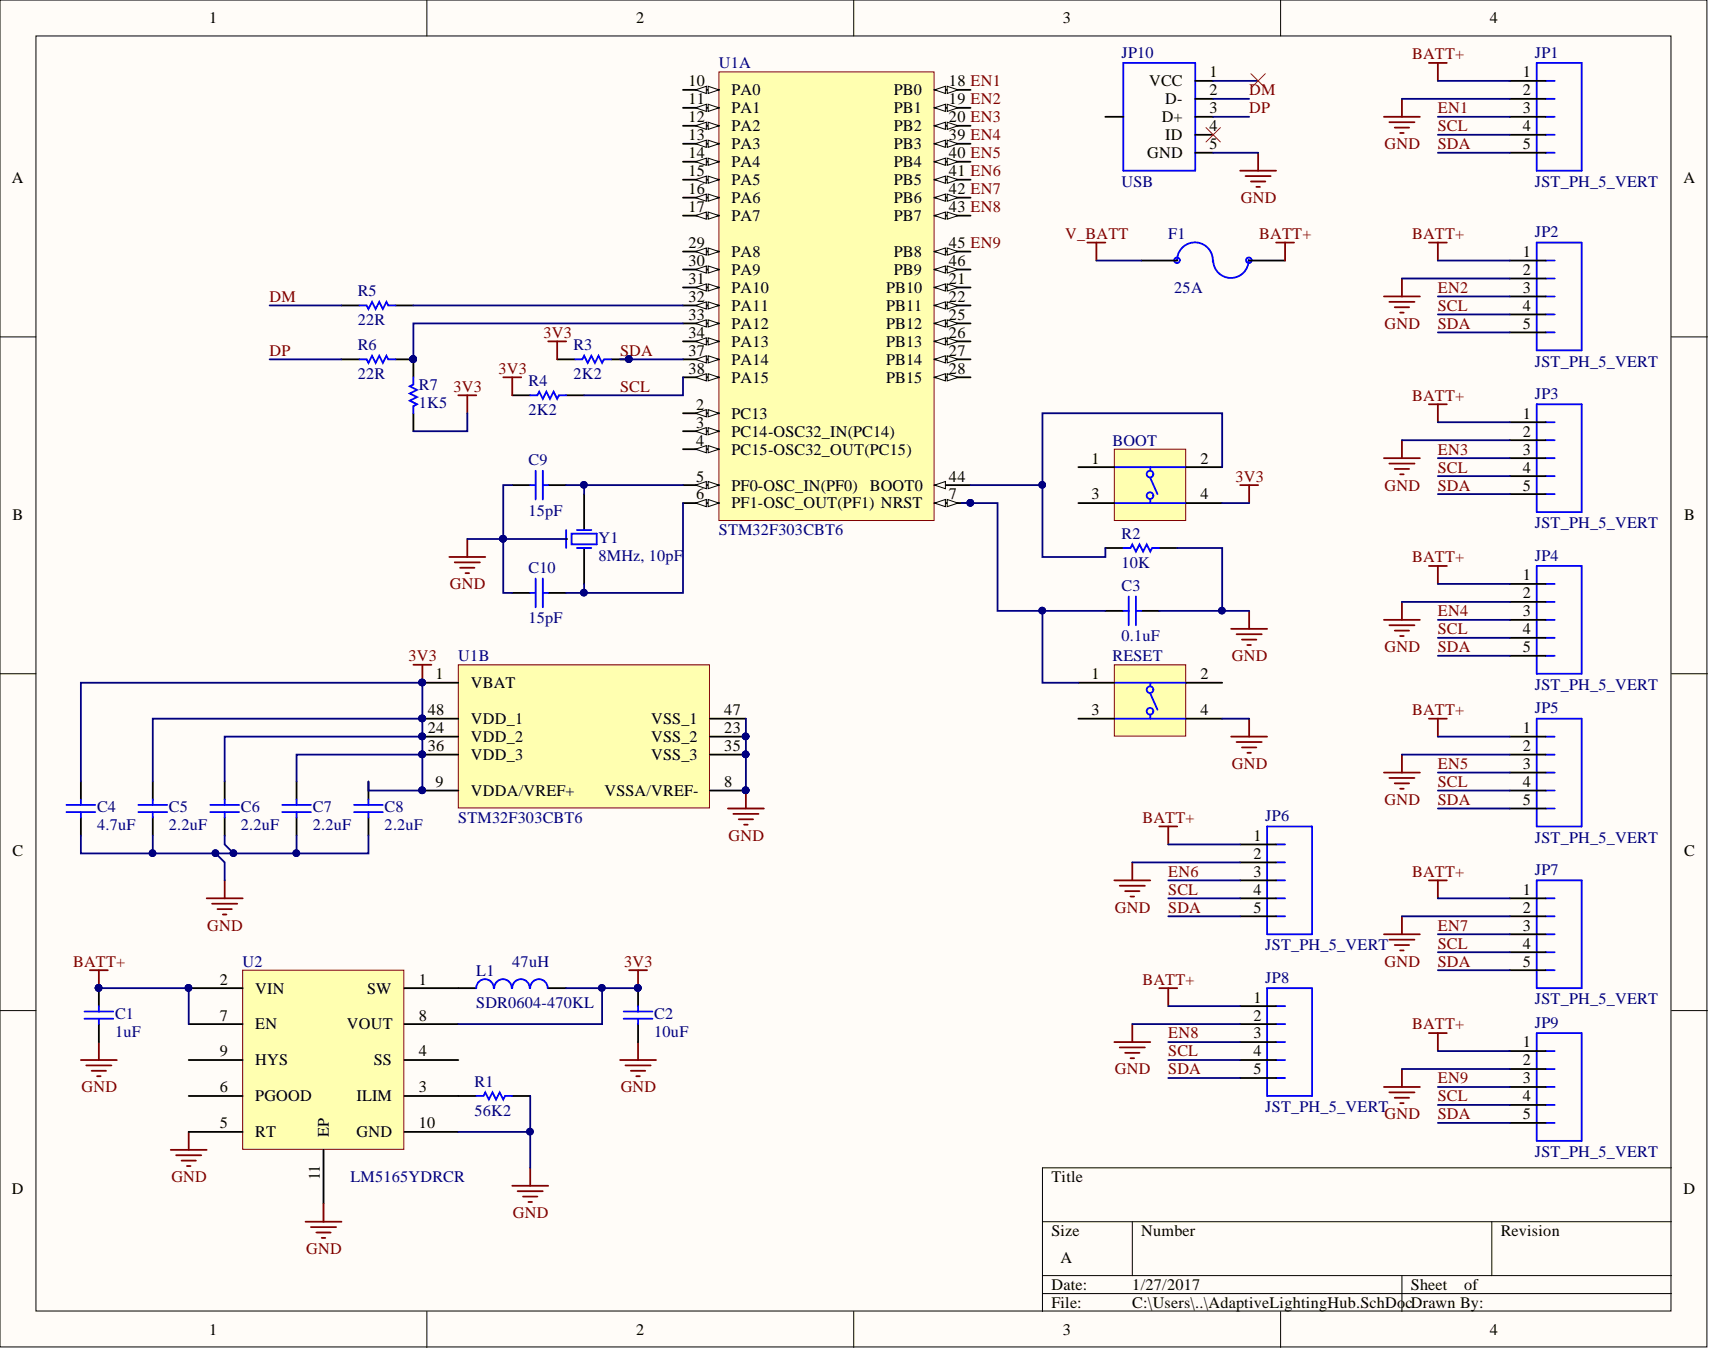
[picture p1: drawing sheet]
<svg xmlns="http://www.w3.org/2000/svg" width="241mm" height="190mm" viewBox="0 0 241 190" stroke-linecap="round" stroke-linejoin="round" font-family="sans-serif">
<defs><g id="words">
<g font-size="2.3">
<text x="29.5" y="3.3">1</text>
<text x="89.8" y="3.3">2</text>
<text x="150" y="3.3">3</text>
<text x="210.3" y="3.3">4</text>
<text x="170.7" y="10.9">1</text>
<text x="214.9" y="10.9">1</text>
<text x="97.1" y="12.2">10</text>
<text x="97.1" y="14.7">11</text>
<text x="97.1" y="17.2">12</text>
<text x="103.2" y="13.4">PA0</text>
<text x="103.2" y="16">PA1</text>
<text x="126.1" y="13.4">PB0</text>
<text x="126.1" y="16">PB1</text>
<text x="133.9" y="12.2">18 EN1</text>
<text x="133.9" y="14.7">19 EN2</text>
<text x="133.9" y="17.2">20 EN3</text>
<text x="162.1" y="12.2">VCC</text>
<text x="163.9" y="17.2">D+</text>
<text x="164.4" y="14.7">D-</text>
<text x="170.7" y="13.4">2</text>
<text x="170.7" y="16">3</text>
<text x="214.9" y="13.4">2</text>
<text x="214.9" y="16">3</text>
<text x="97.1" y="19.8">13</text>
<text x="97.1" y="22.3">14</text>
<text x="103.2" y="18.5">PA2</text>
<text x="103.2" y="21">PA3</text>
<text x="103.2" y="23.6">PA4</text>
<text x="126.1" y="18.5">PB2</text>
<text x="126.1" y="21">PB3</text>
<text x="126.1" y="23.6">PB4</text>
<text x="133.9" y="19.8">39 EN4</text>
<text x="133.9" y="22.3">40 EN5</text>
<text x="161.9" y="22.3">GND</text>
<text x="164.4" y="19.8">ID</text>
<text x="170.7" y="18.5">4</text>
<text x="170.7" y="21">5</text>
<text x="214.9" y="18.5">4</text>
<text x="214.9" y="21">5</text>
<text x="1.7" y="25.8">A</text>
<text x="97.1" y="24.8">15</text>
<text x="97.1" y="27.4">16</text>
<text x="97.1" y="29.9">17</text>
<text x="103.2" y="26.1">PA5</text>
<text x="103.2" y="28.7">PA6</text>
<text x="126.1" y="26.1">PB5</text>
<text x="126.1" y="28.7">PB6</text>
<text x="133.9" y="24.8">41 EN6</text>
<text x="133.9" y="27.4">42 EN7</text>
<text x="133.9" y="29.9">43 EN8</text>
<text x="237.6" y="25.8">A</text>
<text x="97.1" y="35">29</text>
<text x="103.2" y="31.2">PA7</text>
<text x="126.1" y="31.2">PB7</text>
<text x="133.9" y="35">45 EN9</text>
<text x="97.1" y="37.5">30</text>
<text x="97.1" y="40.1">31</text>
<text x="103.2" y="36.3">PA8</text>
<text x="103.2" y="38.8">PA9</text>
<text x="103.2" y="41.3">PA10</text>
<text x="125" y="41.3">PB10</text>
<text x="126.1" y="36.3">PB8</text>
<text x="126.1" y="38.8">PB9</text>
<text x="133.9" y="40.1">21</text>
<text x="133.9" y="37.5">46</text>
<text x="214.9" y="36.3">1</text>
<text x="214.9" y="38.8">2</text>
<text x="214.9" y="41.3">3</text>
<text x="97.1" y="42.6">32</text>
<text x="97.1" y="45.1">33</text>
<text x="97.1" y="47.7">34</text>
<text x="103.2" y="43.9">PA11</text>
<text x="103.2" y="46.4">PA12</text>
<text x="125" y="43.9">PB11</text>
<text x="125" y="46.4">PB12</text>
<text x="133.9" y="42.6">22</text>
<text x="133.9" y="45.1">25</text>
<text x="133.9" y="47.7">26</text>
<text x="214.9" y="43.9">4</text>
<text x="214.9" y="46.4">5</text>
<text x="97.1" y="50.2">37</text>
<text x="97.1" y="52.7">38</text>
<text x="103.2" y="48.9">PA13</text>
<text x="103.2" y="51.5">PA14</text>
<text x="125" y="48.9">PB13</text>
<text x="125" y="51.5">PB14</text>
<text x="133.9" y="50.2">27</text>
<text x="133.9" y="52.7">28</text>
<text x="98.2" y="57.8">2</text>
<text x="103.2" y="54">PA15</text>
<text x="103.2" y="59.1">PC13</text>
<text x="125" y="54">PB15</text>
<text x="214.9" y="59.1">1</text>
<text x="98.2" y="60.3">3</text>
<text x="98.2" y="62.9">4</text>
<text x="103.2" y="61.6">PC14-OSC32_IN(PC14)</text>
<text x="103.2" y="64.1">PC15-OSC32_OUT(PC15)</text>
<text x="154" y="65.4">1</text>
<text x="169.4" y="65.4">2</text>
<text x="214.9" y="61.6">2</text>
<text x="214.9" y="64.1">3</text>
<text x="98.2" y="67.9">5</text>
<text x="98.2" y="70.5">6</text>
<text x="103.2" y="69.2">PF0-OSC_IN(PF0)</text>
<text x="103.2" y="71.8">PF1-OSC_OUT(PF1) NRST</text>
<text x="122.8" y="69.2">BOOT0</text>
<text x="133.9" y="70.5">7</text>
<text x="133.9" y="67.9">44</text>
<text x="154" y="70.5">3</text>
<text x="169.4" y="70.5">4</text>
<text x="214.9" y="66.7">4</text>
<text x="214.9" y="69.2">5</text>
<text x="1.8" y="73.4">B</text>
<text x="237.6" y="73.4">B</text>
<text x="214.9" y="81.9">1</text>
<text x="214.9" y="84.4">2</text>
<text x="214.9" y="87">3</text>
<text x="214.9" y="89.5">4</text>
<text x="61.5" y="95.8">1</text>
<text x="154" y="95.8">1</text>
<text x="169.4" y="95.8">2</text>
<text x="214.9" y="92">5</text>
<text x="60.4" y="100.9">48</text>
<text x="66.4" y="97.1">VBAT</text>
<text x="102.2" y="100.9">47</text>
<text x="154" y="100.9">3</text>
<text x="169.4" y="100.9">4</text>
<text x="60.4" y="103.4">24</text>
<text x="60.4" y="106">36</text>
<text x="66.4" y="104.7">VDD_2</text>
<text x="66.4" y="107.2">VDD_3</text>
<text x="66.4" y="102.2">VDD_1</text>
<text x="91.9" y="104.7">VSS_2</text>
<text x="91.9" y="107.2">VSS_3</text>
<text x="91.9" y="102.2">VSS_1</text>
<text x="102.2" y="103.4">23</text>
<text x="102.2" y="106">35</text>
<text x="214.9" y="103.4">1</text>
<text x="214.9" y="106">2</text>
<text x="61.5" y="111">9</text>
<text x="66.4" y="112.3">VDDA/VREF+</text>
<text x="85.3" y="112.3">VSSA/VREF-</text>
<text x="102.2" y="111">8</text>
<text x="214.9" y="108.5">3</text>
<text x="214.9" y="111">4</text>
<text x="214.9" y="113.6">5</text>
<text x="176.9" y="118.7">1</text>
<text x="1.8" y="120.9">C</text>
<text x="176.9" y="121.2">2</text>
<text x="176.9" y="123.7">3</text>
<text x="237.6" y="120.9">C</text>
<text x="176.9" y="126.3">4</text>
<text x="176.9" y="128.8">5</text>
<text x="214.9" y="126.3">1</text>
<text x="214.9" y="128.8">2</text>
<text x="214.9" y="131.3">3</text>
<text x="214.9" y="133.9">4</text>
<text x="214.9" y="136.4">5</text>
<text x="31" y="138.9">2</text>
<text x="36" y="140.2">VIN</text>
<text x="51.8" y="140.2">SW</text>
<text x="59.1" y="138.9">1</text>
<text x="176.9" y="141.5">1</text>
<text x="31" y="144">7</text>
<text x="31" y="149.1">9</text>
<text x="36" y="145.3">EN</text>
<text x="48.9" y="145.3">VOUT</text>
<text x="59.1" y="149.1">4</text>
<text x="59.1" y="144">8</text>
<text x="176.9" y="144">2</text>
<text x="176.9" y="146.5">3</text>
<text x="176.9" y="149.1">4</text>
<text x="214.9" y="147.8">1</text>
<text x="31" y="154.1">6</text>
<text x="36" y="150.3">HYS</text>
<text x="36" y="155.4">PGOOD</text>
<text x="50.3" y="155.4">ILIM</text>
<text x="52.8" y="150.3">SS</text>
<text x="59.1" y="154.1">3</text>
<text x="176.9" y="151.6">5</text>
<text x="214.9" y="150.3">2</text>
<text x="214.9" y="152.9">3</text>
<text x="214.9" y="155.4">4</text>
<text x="31" y="159.2">5</text>
<text x="36" y="160.5">RT</text>
<text x="46.4" y="160.5" transform="rotate(-90 46.4 160.5)">EP</text>
<text x="50.3" y="160.5">GND</text>
<text x="59.1" y="159.2">10</text>
<text x="214.9" y="157.9">5</text>
<text x="45.1" y="166.6" transform="rotate(-90 45.1 166.6)">11</text>
<text x="148.4" y="166.8">Title</text>
<text x="1.7" y="168.4">D</text>
<text x="237.6" y="168.4">D</text>
<text x="148.4" y="174.4">Size</text>
<text x="149.6" y="178.2">A</text>
<text x="161.1" y="174.4">Number</text>
<text x="211.8" y="174.4">Revision</text>
<text x="148.4" y="182">Date:</text>
<text x="148.4" y="184.6">File:</text>
<text x="159.8" y="182">1/27/2017</text>
<text x="159.8" y="184.6">C:\Users\..\AdaptiveLightingHub.SchDo</text>
<text x="198.3" y="184.6">cDrawn By:</text>
<text x="199.1" y="182">Sheet</text>
<text x="206.6" y="182">of</text>
<text x="29.5" y="188.4">1</text>
<text x="89.8" y="188.4">2</text>
<text x="150" y="188.4">3</text>
<text x="210.3" y="188.4">4</text>
</g>
<g font-size="2.3" fill="#000080">
<text x="101.4" y="9.6">U1A</text>
<text x="158.3" y="8.1">JP10</text>
<text x="216.6" y="8.1">JP1</text>
<text x="158.3" y="26.4">USB</text>
<text x="216.6" y="26.4">JST_PH_5_VERT</text>
<text x="164.9" y="33.7">F1</text>
<text x="216.6" y="33.5">JP2</text>
<text x="50.5" y="41.8">R5</text>
<text x="165.7" y="41.3">25A</text>
<text x="50.5" y="45.9">22R</text>
<text x="50.5" y="53.5">22R</text>
<text x="50.5" y="49.4">R6</text>
<text x="80.9" y="53.5">2K2</text>
<text x="80.9" y="49.4">R3</text>
<text x="216.6" y="51.7">JST_PH_5_VERT</text>
<text x="59.1" y="57.6">1K5</text>
<text x="59.1" y="55">R7</text>
<text x="74.6" y="58.6">2K2</text>
<text x="74.6" y="54.5">R4</text>
<text x="216.6" y="56.3">JP3</text>
<text x="74.6" y="65.7">C9</text>
<text x="157" y="62.9">BOOT</text>
<text x="74.6" y="72.8">15pF</text>
<text x="84.5" y="76.6">Y1</text>
<text x="101.4" y="75.6">STM32F303CBT6</text>
<text x="158.3" y="76.1">R2</text>
<text x="216.6" y="74.5">JST_PH_5_VERT</text>
<text x="74.6" y="80.9">C10</text>
<text x="84.5" y="79.1">8MHz, 10pF</text>
<text x="158.3" y="83.4">C3</text>
<text x="158.3" y="80.1">10K</text>
<text x="216.6" y="79.1">JP4</text>
<text x="74.6" y="88">15pF</text>
<text x="64.7" y="93.3">U1B</text>
<text x="157" y="93.3">RESET</text>
<text x="158.3" y="90.5">0.1uF</text>
<text x="216.6" y="97.4">JST_PH_5_VERT</text>
<text x="216.6" y="100.7">JP5</text>
<text x="13.7" y="117.1">4.7uF</text>
<text x="13.7" y="114.6">C4</text>
<text x="23.8" y="117.1">2.2uF</text>
<text x="23.8" y="114.6">C5</text>
<text x="34" y="117.1">2.2uF</text>
<text x="34" y="114.6">C6</text>
<text x="44.1" y="117.1">2.2uF</text>
<text x="44.1" y="114.6">C7</text>
<text x="54.3" y="117.1">2.2uF</text>
<text x="54.3" y="114.6">C8</text>
<text x="64.7" y="116.1">STM32F303CBT6</text>
<text x="178.6" y="115.9">JP6</text>
<text x="216.6" y="118.9">JST_PH_5_VERT</text>
<text x="216.6" y="123.5">JP7</text>
<text x="34.2" y="136.4">U2</text>
<text x="67.2" y="137.7">L1</text>
<text x="72.3" y="136.4">47uH</text>
<text x="178.6" y="134.1">JST_PH_5_VERT</text>
<text x="16.2" y="143.8">C1</text>
<text x="67.2" y="142.2">SDR0604-470KL</text>
<text x="92.3" y="143.8">C2</text>
<text x="178.6" y="138.7">JP8</text>
<text x="216.6" y="141.7">JST_PH_5_VERT</text>
<text x="16.2" y="146.3">1uF</text>
<text x="92.3" y="146.3">10uF</text>
<text x="216.6" y="145">JP9</text>
<text x="67" y="153.4">R1</text>
<text x="67" y="157.4">56K2</text>
<text x="178.6" y="156.9">JST_PH_5_VERT</text>
<text x="49.5" y="166.8">LM5165YDRCR</text>
<text x="216.6" y="163.3">JST_PH_5_VERT</text>
</g>
<g font-size="2.3" fill="#800000">
<text x="199.3" y="8.4">BATT+</text>
<text x="176.3" y="13.4">DM</text>
<text x="176.3" y="16">DP</text>
<text x="202.9" y="16">EN1</text>
<text x="195.4" y="21">GND</text>
<text x="202.9" y="18.5">SCL</text>
<text x="202.9" y="21">SDA</text>
<text x="175.1" y="28.7">GND</text>
<text x="150.3" y="33.7">V_BATT</text>
<text x="177.7" y="33.7">BATT+</text>
<text x="199.3" y="33.7">BATT+</text>
<text x="202.9" y="41.3">EN2</text>
<text x="38" y="42.6">DM</text>
<text x="76.7" y="47.7">3V3</text>
<text x="195.4" y="46.4">GND</text>
<text x="202.9" y="43.9">SCL</text>
<text x="202.9" y="46.4">SDA</text>
<text x="38" y="50.2">DP</text>
<text x="70.3" y="52.7">3V3</text>
<text x="87.5" y="50.2">SDA</text>
<text x="64" y="55.3">3V3</text>
<text x="87.5" y="55.3">SCL</text>
<text x="199.3" y="56.5">BATT+</text>
<text x="202.9" y="64.1">EN3</text>
<text x="174.3" y="67.9">3V3</text>
<text x="195.4" y="69.2">GND</text>
<text x="202.9" y="66.7">SCL</text>
<text x="202.9" y="69.2">SDA</text>
<text x="63.5" y="83.2">GND</text>
<text x="199.3" y="79.4">BATT+</text>
<text x="202.9" y="89.5">SCL</text>
<text x="202.9" y="87">EN4</text>
<text x="57.7" y="93.3">3V3</text>
<text x="173.8" y="93.3">GND</text>
<text x="195.4" y="92">GND</text>
<text x="202.9" y="92">SDA</text>
<text x="199.3" y="100.9">BATT+</text>
<text x="173.8" y="108.5">GND</text>
<text x="195.4" y="113.6">GND</text>
<text x="202.9" y="111">SCL</text>
<text x="202.9" y="113.6">SDA</text>
<text x="202.9" y="108.5">EN5</text>
<text x="102.8" y="118.7">GND</text>
<text x="161.2" y="116.1">BATT+</text>
<text x="164.9" y="123.7">EN6</text>
<text x="199.3" y="123.7">BATT+</text>
<text x="29.3" y="131.3">GND</text>
<text x="157.3" y="128.8">GND</text>
<text x="164.9" y="126.3">SCL</text>
<text x="164.9" y="128.8">SDA</text>
<text x="202.9" y="131.3">EN7</text>
<text x="10.3" y="136.4">BATT+</text>
<text x="88.1" y="136.4">3V3</text>
<text x="195.4" y="136.4">GND</text>
<text x="202.9" y="133.9">SCL</text>
<text x="202.9" y="136.4">SDA</text>
<text x="161.2" y="138.9">BATT+</text>
<text x="164.9" y="149.1">SCL</text>
<text x="164.9" y="146.5">EN8</text>
<text x="199.3" y="145.3">BATT+</text>
<text x="11.5" y="154.1">GND</text>
<text x="87.6" y="154.1">GND</text>
<text x="157.3" y="151.6">GND</text>
<text x="164.9" y="151.6">SDA</text>
<text x="202.9" y="155.4">SCL</text>
<text x="202.9" y="152.9">EN9</text>
<text x="195.4" y="157.9">GND</text>
<text x="202.9" y="157.9">SDA</text>
<text x="24.2" y="166.8">GND</text>
<text x="72.4" y="171.9">GND</text>
<text x="43.2" y="177">GND</text>
</g>
</g></defs>
<g fill="#fffcf8" stroke="#000" stroke-width=".14">
<path d="M0 0h240.9v190.1h-240.9z"/>
<path d="M5.1 5.1h230.7v179.9h-230.7z"/>
</g>
<g fill="none" stroke="#000" stroke-width=".14">
<path d="M60.2 0v5.1M120.5 0v5.1M180.7 0v5.1M0 47.5h5.1M235.9 47.5h5M0 95.1h5.1M235.9 95.1h5M0 142.6h5.1M235.9 142.6h5M147.1 172.4h88.8M159.8 172.4v7.6M210.5 172.4v7.6"/>
<path d="M235.9 164.8h-88.8v20.3M60.2 185.1v5M120.5 185.1v5M147.1 180h88.8M147.1 182.5h88.8M180.7 185.1v5M197.8 180v5.1"/>
</g>
<path d="M101.4 10.1h30.4v63.3h-30.4z" fill="#ffffb0" stroke="#800000" stroke-width=".14"/>
<path d="M96.4 12.7h5" fill="none" stroke="#000" stroke-width=".25"/>
<path d="M99.9 12.2l1.5 .5-1.5 .5z" fill="#fffcf8"/>
<path d="M99.9 12.2l1.5 .5-1.5 .5z" fill="none" stroke="#000" stroke-width=".14"/>
<path d="M98.2 12.7l1.5-.5v1z" fill="#fffcf8"/>
<path d="M98.2 12.7l1.5-.5v1z" fill="none" stroke="#000" stroke-width=".14"/>
<path d="M96.4 15.2h5" fill="none" stroke="#000" stroke-width=".25"/>
<path d="M99.9 14.7l1.5 .5-1.5 .5z" fill="#fffcf8"/>
<path d="M99.9 14.7l1.5 .5-1.5 .5z" fill="none" stroke="#000" stroke-width=".14"/>
<path d="M98.2 15.2l1.5-.5v1z" fill="#fffcf8"/>
<path d="M98.2 15.2l1.5-.5v1z" fill="none" stroke="#000" stroke-width=".14"/>
<path d="M96.4 17.8h5" fill="none" stroke="#000" stroke-width=".25"/>
<path d="M99.9 17.2l1.5 .6-1.5 .5z" fill="#fffcf8"/>
<path d="M99.9 17.2l1.5 .6-1.5 .5z" fill="none" stroke="#000" stroke-width=".14"/>
<path d="M98.2 17.8l1.5-.6v1.1z" fill="#fffcf8"/>
<path d="M98.2 17.8l1.5-.6v1.1z" fill="none" stroke="#000" stroke-width=".14"/>
<path d="M96.4 20.3h5" fill="none" stroke="#000" stroke-width=".25"/>
<path d="M99.9 19.8l1.5 .5-1.5 .5z" fill="#fffcf8"/>
<path d="M99.9 19.8l1.5 .5-1.5 .5z" fill="none" stroke="#000" stroke-width=".14"/>
<path d="M98.2 20.3l1.5-.5v1z" fill="#fffcf8"/>
<path d="M98.2 20.3l1.5-.5v1z" fill="none" stroke="#000" stroke-width=".14"/>
<path d="M96.4 22.8h5" fill="none" stroke="#000" stroke-width=".25"/>
<path d="M99.9 22.3l1.5 .5-1.5 .5z" fill="#fffcf8"/>
<path d="M99.9 22.3l1.5 .5-1.5 .5z" fill="none" stroke="#000" stroke-width=".14"/>
<path d="M98.2 22.8l1.5-.5v1z" fill="#fffcf8"/>
<path d="M98.2 22.8l1.5-.5v1z" fill="none" stroke="#000" stroke-width=".14"/>
<path d="M96.4 25.4h5" fill="none" stroke="#000" stroke-width=".25"/>
<path d="M99.9 24.8l1.5 .6-1.5 .5z" fill="#fffcf8"/>
<path d="M99.9 24.8l1.5 .6-1.5 .5z" fill="none" stroke="#000" stroke-width=".14"/>
<path d="M98.2 25.4l1.5-.6v1.1z" fill="#fffcf8"/>
<path d="M98.2 25.4l1.5-.6v1.1z" fill="none" stroke="#000" stroke-width=".14"/>
<path d="M96.4 27.9h5" fill="none" stroke="#000" stroke-width=".25"/>
<path d="M99.9 27.4l1.5 .5-1.5 .5z" fill="#fffcf8"/>
<path d="M99.9 27.4l1.5 .5-1.5 .5z" fill="none" stroke="#000" stroke-width=".14"/>
<path d="M98.2 27.9l1.5-.5v1z" fill="#fffcf8"/>
<path d="M98.2 27.9l1.5-.5v1z" fill="none" stroke="#000" stroke-width=".14"/>
<path d="M96.4 30.4h5" fill="none" stroke="#000" stroke-width=".25"/>
<path d="M99.9 29.9l1.5 .5-1.5 .5z" fill="#fffcf8"/>
<path d="M99.9 29.9l1.5 .5-1.5 .5z" fill="none" stroke="#000" stroke-width=".14"/>
<path d="M98.2 30.4l1.5-.5v1z" fill="#fffcf8"/>
<path d="M98.2 30.4l1.5-.5v1z" fill="none" stroke="#000" stroke-width=".14"/>
<path d="M131.9 12.7h5.1" fill="none" stroke="#000" stroke-width=".25"/>
<path d="M131.9 12.7l1.5-.5v1z" fill="#fffcf8"/>
<path d="M131.9 12.7l1.5-.5v1z" fill="none" stroke="#000" stroke-width=".14"/>
<path d="M133.7 12.2l1.5 .5-1.5 .5z" fill="#fffcf8"/>
<path d="M133.7 12.2l1.5 .5-1.5 .5z" fill="none" stroke="#000" stroke-width=".14"/>
<path d="M131.9 15.2h5.1" fill="none" stroke="#000" stroke-width=".25"/>
<path d="M131.9 15.2l1.5-.5v1z" fill="#fffcf8"/>
<path d="M131.9 15.2l1.5-.5v1z" fill="none" stroke="#000" stroke-width=".14"/>
<path d="M133.7 14.7l1.5 .5-1.5 .5z" fill="#fffcf8"/>
<path d="M133.7 14.7l1.5 .5-1.5 .5z" fill="none" stroke="#000" stroke-width=".14"/>
<path d="M131.9 17.8h5.1" fill="none" stroke="#000" stroke-width=".25"/>
<path d="M131.9 17.8l1.5-.6v1.1z" fill="#fffcf8"/>
<path d="M131.9 17.8l1.5-.6v1.1z" fill="none" stroke="#000" stroke-width=".14"/>
<path d="M133.7 17.2l1.5 .6-1.5 .5z" fill="#fffcf8"/>
<path d="M133.7 17.2l1.5 .6-1.5 .5z" fill="none" stroke="#000" stroke-width=".14"/>
<path d="M131.9 40.6h5.1" fill="none" stroke="#000" stroke-width=".25"/>
<path d="M131.9 40.6l1.5-.5v1z" fill="#fffcf8"/>
<path d="M131.9 40.6l1.5-.5v1z" fill="none" stroke="#000" stroke-width=".14"/>
<path d="M133.7 40.1l1.5 .5-1.5 .5z" fill="#fffcf8"/>
<path d="M133.7 40.1l1.5 .5-1.5 .5z" fill="none" stroke="#000" stroke-width=".14"/>
<path d="M131.9 43.1h5.1" fill="none" stroke="#000" stroke-width=".25"/>
<path d="M131.9 43.1l1.5-.5v1z" fill="#fffcf8"/>
<path d="M131.9 43.1l1.5-.5v1z" fill="none" stroke="#000" stroke-width=".14"/>
<path d="M133.7 42.6l1.5 .5-1.5 .5z" fill="#fffcf8"/>
<path d="M133.7 42.6l1.5 .5-1.5 .5z" fill="none" stroke="#000" stroke-width=".14"/>
<path d="M131.9 45.6h5.1" fill="none" stroke="#000" stroke-width=".25"/>
<path d="M131.9 45.6l1.5-.5v1z" fill="#fffcf8"/>
<path d="M131.9 45.6l1.5-.5v1z" fill="none" stroke="#000" stroke-width=".14"/>
<path d="M133.7 45.1l1.5 .5-1.5 .5z" fill="#fffcf8"/>
<path d="M133.7 45.1l1.5 .5-1.5 .5z" fill="none" stroke="#000" stroke-width=".14"/>
<path d="M131.9 48.2h5.1" fill="none" stroke="#000" stroke-width=".25"/>
<path d="M131.9 48.2l1.5-.5v1z" fill="#fffcf8"/>
<path d="M131.9 48.2l1.5-.5v1z" fill="none" stroke="#000" stroke-width=".14"/>
<path d="M133.7 47.7l1.5 .5-1.5 .5z" fill="#fffcf8"/>
<path d="M133.7 47.7l1.5 .5-1.5 .5z" fill="none" stroke="#000" stroke-width=".14"/>
<path d="M131.9 50.7h5.1" fill="none" stroke="#000" stroke-width=".25"/>
<path d="M131.9 50.7l1.5-.5v1z" fill="#fffcf8"/>
<path d="M131.9 50.7l1.5-.5v1z" fill="none" stroke="#000" stroke-width=".14"/>
<path d="M133.7 50.2l1.5 .5-1.5 .5z" fill="#fffcf8"/>
<path d="M133.7 50.2l1.5 .5-1.5 .5z" fill="none" stroke="#000" stroke-width=".14"/>
<path d="M131.9 53.2h5.1" fill="none" stroke="#000" stroke-width=".25"/>
<path d="M131.9 53.2l1.5-.5v1.1z" fill="#fffcf8"/>
<path d="M131.9 53.2l1.5-.5v1.1z" fill="none" stroke="#000" stroke-width=".14"/>
<path d="M133.7 52.7l1.5 .5-1.5 .6z" fill="#fffcf8"/>
<path d="M133.7 52.7l1.5 .5-1.5 .6z" fill="none" stroke="#000" stroke-width=".14"/>
<path d="M96.4 35.5h5" fill="none" stroke="#000" stroke-width=".25"/>
<path d="M99.9 35l1.5 .5-1.5 .5z" fill="#fffcf8"/>
<path d="M99.9 35l1.5 .5-1.5 .5z" fill="none" stroke="#000" stroke-width=".14"/>
<path d="M98.2 35.5l1.5-.5v1z" fill="#fffcf8"/>
<path d="M98.2 35.5l1.5-.5v1z" fill="none" stroke="#000" stroke-width=".14"/>
<path d="M96.4 38h5" fill="none" stroke="#000" stroke-width=".25"/>
<path d="M99.9 37.5l1.5 .5-1.5 .5z" fill="#fffcf8"/>
<path d="M99.9 37.5l1.5 .5-1.5 .5z" fill="none" stroke="#000" stroke-width=".14"/>
<path d="M98.2 38l1.5-.5v1z" fill="#fffcf8"/>
<path d="M98.2 38l1.5-.5v1z" fill="none" stroke="#000" stroke-width=".14"/>
<path d="M96.4 40.6h5" fill="none" stroke="#000" stroke-width=".25"/>
<path d="M99.9 40.1l1.5 .5-1.5 .5z" fill="#fffcf8"/>
<path d="M99.9 40.1l1.5 .5-1.5 .5z" fill="none" stroke="#000" stroke-width=".14"/>
<path d="M98.2 40.6l1.5-.5v1z" fill="#fffcf8"/>
<path d="M98.2 40.6l1.5-.5v1z" fill="none" stroke="#000" stroke-width=".14"/>
<path d="M96.4 43.1h5" fill="none" stroke="#000" stroke-width=".25"/>
<path d="M99.9 42.6l1.5 .5-1.5 .5z" fill="#fffcf8"/>
<path d="M99.9 42.6l1.5 .5-1.5 .5z" fill="none" stroke="#000" stroke-width=".14"/>
<path d="M98.2 43.1l1.5-.5v1z" fill="#fffcf8"/>
<path d="M98.2 43.1l1.5-.5v1z" fill="none" stroke="#000" stroke-width=".14"/>
<path d="M96.4 45.6h5" fill="none" stroke="#000" stroke-width=".25"/>
<path d="M99.9 45.1l1.5 .5-1.5 .5z" fill="#fffcf8"/>
<path d="M99.9 45.1l1.5 .5-1.5 .5z" fill="none" stroke="#000" stroke-width=".14"/>
<path d="M98.2 45.6l1.5-.5v1z" fill="#fffcf8"/>
<path d="M98.2 45.6l1.5-.5v1z" fill="none" stroke="#000" stroke-width=".14"/>
<path d="M96.4 48.2h5" fill="none" stroke="#000" stroke-width=".25"/>
<path d="M99.9 47.7l1.5 .5-1.5 .5z" fill="#fffcf8"/>
<path d="M99.9 47.7l1.5 .5-1.5 .5z" fill="none" stroke="#000" stroke-width=".14"/>
<path d="M98.2 48.2l1.5-.5v1z" fill="#fffcf8"/>
<path d="M98.2 48.2l1.5-.5v1z" fill="none" stroke="#000" stroke-width=".14"/>
<path d="M96.4 50.7h5" fill="none" stroke="#000" stroke-width=".25"/>
<path d="M99.9 50.2l1.5 .5-1.5 .5z" fill="#fffcf8"/>
<path d="M99.9 50.2l1.5 .5-1.5 .5z" fill="none" stroke="#000" stroke-width=".14"/>
<path d="M98.2 50.7l1.5-.5v1z" fill="#fffcf8"/>
<path d="M98.2 50.7l1.5-.5v1z" fill="none" stroke="#000" stroke-width=".14"/>
<path d="M96.4 53.2h5" fill="none" stroke="#000" stroke-width=".25"/>
<path d="M99.9 52.7l1.5 .5-1.5 .6z" fill="#fffcf8"/>
<path d="M99.9 52.7l1.5 .5-1.5 .6z" fill="none" stroke="#000" stroke-width=".14"/>
<path d="M98.2 53.2l1.5-.5v1.1z" fill="#fffcf8"/>
<path d="M98.2 53.2l1.5-.5v1.1z" fill="none" stroke="#000" stroke-width=".14"/>
<path d="M131.9 20.3h5.1" fill="none" stroke="#000" stroke-width=".25"/>
<path d="M131.9 20.3l1.5-.5v1z" fill="#fffcf8"/>
<path d="M131.9 20.3l1.5-.5v1z" fill="none" stroke="#000" stroke-width=".14"/>
<path d="M133.7 19.8l1.5 .5-1.5 .5z" fill="#fffcf8"/>
<path d="M133.7 19.8l1.5 .5-1.5 .5z" fill="none" stroke="#000" stroke-width=".14"/>
<path d="M131.9 22.8h5.1" fill="none" stroke="#000" stroke-width=".25"/>
<path d="M131.9 22.8l1.5-.5v1z" fill="#fffcf8"/>
<path d="M131.9 22.8l1.5-.5v1z" fill="none" stroke="#000" stroke-width=".14"/>
<path d="M133.7 22.3l1.5 .5-1.5 .5z" fill="#fffcf8"/>
<path d="M133.7 22.3l1.5 .5-1.5 .5z" fill="none" stroke="#000" stroke-width=".14"/>
<path d="M131.9 25.4h5.1" fill="none" stroke="#000" stroke-width=".25"/>
<path d="M131.9 25.4l1.5-.6v1.1z" fill="#fffcf8"/>
<path d="M131.9 25.4l1.5-.6v1.1z" fill="none" stroke="#000" stroke-width=".14"/>
<path d="M133.7 24.8l1.5 .6-1.5 .5z" fill="#fffcf8"/>
<path d="M133.7 24.8l1.5 .6-1.5 .5z" fill="none" stroke="#000" stroke-width=".14"/>
<path d="M131.9 27.9h5.1" fill="none" stroke="#000" stroke-width=".25"/>
<path d="M131.9 27.9l1.5-.5v1z" fill="#fffcf8"/>
<path d="M131.9 27.9l1.5-.5v1z" fill="none" stroke="#000" stroke-width=".14"/>
<path d="M133.7 27.4l1.5 .5-1.5 .5z" fill="#fffcf8"/>
<path d="M133.7 27.4l1.5 .5-1.5 .5z" fill="none" stroke="#000" stroke-width=".14"/>
<path d="M131.9 30.4h5.1" fill="none" stroke="#000" stroke-width=".25"/>
<path d="M131.9 30.4l1.5-.5v1z" fill="#fffcf8"/>
<path d="M131.9 30.4l1.5-.5v1z" fill="none" stroke="#000" stroke-width=".14"/>
<path d="M133.7 29.9l1.5 .5-1.5 .5z" fill="#fffcf8"/>
<path d="M133.7 29.9l1.5 .5-1.5 .5z" fill="none" stroke="#000" stroke-width=".14"/>
<path d="M131.9 35.5h5.1" fill="none" stroke="#000" stroke-width=".25"/>
<path d="M131.9 35.5l1.5-.5v1z" fill="#fffcf8"/>
<path d="M131.9 35.5l1.5-.5v1z" fill="none" stroke="#000" stroke-width=".14"/>
<path d="M133.7 35l1.5 .5-1.5 .5z" fill="#fffcf8"/>
<path d="M133.7 35l1.5 .5-1.5 .5z" fill="none" stroke="#000" stroke-width=".14"/>
<path d="M131.9 38h5.1" fill="none" stroke="#000" stroke-width=".25"/>
<path d="M131.9 38l1.5-.5v1z" fill="#fffcf8"/>
<path d="M131.9 38l1.5-.5v1z" fill="none" stroke="#000" stroke-width=".14"/>
<path d="M133.7 37.5l1.5 .5-1.5 .5z" fill="#fffcf8"/>
<path d="M133.7 37.5l1.5 .5-1.5 .5z" fill="none" stroke="#000" stroke-width=".14"/>
<path d="M96.4 58.3h5" fill="none" stroke="#000" stroke-width=".25"/>
<path d="M99.9 57.8l1.5 .5-1.5 .5z" fill="#fffcf8"/>
<path d="M99.9 57.8l1.5 .5-1.5 .5z" fill="none" stroke="#000" stroke-width=".14"/>
<path d="M98.2 58.3l1.5-.5v1z" fill="#fffcf8"/>
<path d="M98.2 58.3l1.5-.5v1z" fill="none" stroke="#000" stroke-width=".14"/>
<path d="M96.4 60.8h5" fill="none" stroke="#000" stroke-width=".25"/>
<path d="M99.9 60.3l1.5 .5-1.5 .6z" fill="#fffcf8"/>
<path d="M99.9 60.3l1.5 .5-1.5 .6z" fill="none" stroke="#000" stroke-width=".14"/>
<path d="M98.2 60.8l1.5-.5v1.1z" fill="#fffcf8"/>
<path d="M98.2 60.8l1.5-.5v1.1z" fill="none" stroke="#000" stroke-width=".14"/>
<path d="M96.4 63.4h5" fill="none" stroke="#000" stroke-width=".25"/>
<path d="M99.9 62.9l1.5 .5-1.5 .5z" fill="#fffcf8"/>
<path d="M99.9 62.9l1.5 .5-1.5 .5z" fill="none" stroke="#000" stroke-width=".14"/>
<path d="M98.2 63.4l1.5-.5v1z" fill="#fffcf8"/>
<path d="M98.2 63.4l1.5-.5v1z" fill="none" stroke="#000" stroke-width=".14"/>
<path d="M96.4 68.5h5" fill="none" stroke="#000" stroke-width=".25"/>
<path d="M99.9 67.9l1.5 .6-1.5 .5z" fill="#fffcf8"/>
<path d="M99.9 67.9l1.5 .6-1.5 .5z" fill="none" stroke="#000" stroke-width=".14"/>
<path d="M98.2 68.5l1.5-.6v1.1z" fill="#fffcf8"/>
<path d="M98.2 68.5l1.5-.6v1.1z" fill="none" stroke="#000" stroke-width=".14"/>
<path d="M96.4 71h5" fill="none" stroke="#000" stroke-width=".25"/>
<path d="M99.9 70.5l1.5 .5-1.5 .5z" fill="#fffcf8"/>
<path d="M99.9 70.5l1.5 .5-1.5 .5z" fill="none" stroke="#000" stroke-width=".14"/>
<path d="M98.2 71l1.5-.5v1z" fill="#fffcf8"/>
<path d="M98.2 71l1.5-.5v1z" fill="none" stroke="#000" stroke-width=".14"/>
<path d="M131.9 71h5.1" fill="none" stroke="#000" stroke-width=".25"/>
<path d="M131.9 71l1.5-.5v1z" fill="#fffcf8"/>
<path d="M131.9 71l1.5-.5v1z" fill="none" stroke="#000" stroke-width=".14"/>
<path d="M133.7 70.5l1.5 .5-1.5 .5z" fill="#fffcf8"/>
<path d="M133.7 70.5l1.5 .5-1.5 .5z" fill="none" stroke="#000" stroke-width=".14"/>
<circle cx="136.9" cy="71" r=".47" fill="#000080" stroke="#000080" stroke-width=".14"/>
<path d="M131.9 68.5h5.1" fill="none" stroke="#000" stroke-width=".25"/>
<path d="M131.9 68.5l1.5-.6v1.1z" fill="#fffcf8"/>
<path d="M131.9 68.5l1.5-.6v1.1z" fill="none" stroke="#000" stroke-width=".14"/>
<g fill="#000080" stroke="#000080" stroke-width=".14">
<circle cx="136.9" cy="71" r=".47"/>
<circle cx="90" cy="139.4" r=".47"/>
<circle cx="13.9" cy="139.4" r=".47"/>
</g>
<g fill="none" stroke="#800000" stroke-width=".25">
<path d="M12.7 136.9h2.5M13.9 136.9v2.5M88.8 136.9h2.5M90 136.9v2.5M11.4 149.6h5.1M12.2 150.3h3.5M12.9 151.1h2.1M13.7 151.9h.5M13.9 147v2.6M26.6 159.7v2.6M87.5 149.6h5.1M88.3 150.3h3.5"/>
<path d="M89 151.1h2.1M89.8 151.9h.5M90 147v2.6M24.1 162.3h5.1M24.9 163h3.5M25.6 163.8h2M26.4 164.5h.5M72.3 167.3h5.1M73 168.1h3.6M73.8 168.9h2M74.6 169.6h.5M74.8 164.8v2.5"/>
</g>
<path d="M64.7 139.4h2.5M77.4 139.4h2.5M90 139.4v2.6M64.7 154.7h2.5M72.3 154.7h2.5M90 144.5v2.5" fill="none" stroke="#000" stroke-width=".25"/>
<path d="M69.7 139.4a1.23 1.23 0 0 0-1.3-1.2 1.23 1.23 0 0 0-1.2 1.2M72.2 139.4a1.23 1.23 0 0 0-1.2-1.2 1.23 1.23 0 0 0-1.3 1.2M74.7 139.4a1.23 1.23 0 0 0-1.2-1.2 1.23 1.23 0 0 0-1.2 1.2M77.3 139.4a1.23 1.23 0 0 0-1.3-1.2 1.23 1.23 0 0 0-1.2 1.2M67.2 154.7h1l.3-.6 .5 1.1 .5-1.1 .5 1.1 .5-1.1 .5 1.1 .3-.5h1M88 142.7h4.1M88 143.8h4.1M90 142v.7M90 143.8v.7" fill="none" stroke="#00f" stroke-width=".25"/>
<path d="M34.2 136.9h22.8v25.3h-22.8z" fill="#ffffb0" stroke="#800000" stroke-width=".14"/>
<g fill="none" stroke="#000" stroke-width=".25">
<path d="M213 11.4h5.1M213 13.9h5.1M213 16.5h5.1M213 19h5.1M213 21.6h5.1M213 36.8h5.1M213 39.3h5.1M213 41.8h5.1M213 44.4h5.1M213 46.9h5.1M213 59.6h5.1M213 62.1h5.1"/>
<path d="M213 64.7h5.1M213 67.2h5.1M213 69.7h5.1M213 82.4h5.1M213 84.9h5.1M213 87.5h5.1M213 90h5.1M213 92.5h5.1M26.6 139.4h7.6M57.1 139.4h7.6M26.6 144.5h7.6M26.6 149.6h7.6"/>
<path d="M26.6 154.7h7.6M26.6 159.7h7.6M57.1 144.5h7.6M57.1 149.6h7.6M57.1 154.7h7.6M57.1 159.7h7.6M45.7 162.3v7.6"/>
</g>
<circle cx="26.6" cy="139.4" r=".47" fill="#000080" stroke="#000080" stroke-width=".14"/>
<g fill="none" stroke="#800000" stroke-width=".25">
<path d="M195.3 16.5h5.1M196.1 17.2h3.5M196.8 18h2M197.6 18.8h.5M197.8 13.9v2.6M201.6 8.9h2.6M202.9 8.9v2.5M197.8 39.3v2.5M201.6 34.2h2.6M202.9 34.2v2.6M195.3 41.8h5.1M196.1 42.6h3.5"/>
<path d="M196.8 43.4h2M197.6 44.1h.5M201.6 57h2.6M202.9 57v2.6M175 68.5h2.5M176.3 68.5v2.5M195.3 64.7h5.1M196.1 65.4h3.5M196.8 66.2h2M197.6 66.9h.5M197.8 62.1v2.6M201.6 79.9h2.6"/>
<path d="M202.9 79.9v2.5M173.7 88.7h5.1M174.5 89.5h3.5M175.3 90.3h2M176 91h.5M176.3 86.2v2.5M195.3 87.5h5.1M196.1 88.2h3.5M196.8 89h2M197.6 89.8h.5M197.8 84.9v2.6M173.7 103.9h5.1"/>
<path d="M174.5 104.7h3.5M175.3 105.5h2M176 106.2h.5M176.3 101.4v2.5M43.1 172.4h5.1M43.9 173.2h3.5M44.6 173.9h2.1M45.4 174.7h.5M45.7 169.9v2.5"/>
</g>
<g fill="none" stroke="#00f" stroke-width=".25">
<path d="M216.8 8.9h6.4v15.2h-6.4zM218.1 16.5h1.3M218.1 13.9h1.3M218.1 11.4h1.3M218.1 19h1.3M216.8 34.2h6.4v15.2h-6.4zM218.1 21.6h1.3M218.1 39.3h1.3M218.1 36.8h1.3M216.8 57h6.4v15.3h-6.4zM218.1 41.8h1.3M218.1 46.9h1.3"/>
<path d="M218.1 44.4h1.3M218.1 59.6h1.3M216.8 79.9h6.4v15.2h-6.4zM218.1 64.7h1.3M218.1 62.1h1.3M218.1 69.7h1.3M218.1 67.2h1.3M218.1 87.5h1.3M218.1 84.9h1.3M218.1 82.4h1.3M218.1 92.5h1.3M218.1 90h1.3"/>
</g>
<path d="M157.2 63.4h10.1v10h-10.1z" fill="#ffffb0" stroke="#800000" stroke-width=".14"/>
<g fill="none" stroke="#00f" stroke-width=".25">
<path d="M157.2 71h10.2M157.2 65.9h10.2M162.3 65.9v.5M162.3 70.5v.5M162.3 67.4l1 2.3"/>
<circle cx="162.3" cy="66.9" r=".47"/>
<circle cx="162.3" cy="69.9" r=".47"/>
</g>
<path d="M152.2 65.9h5M152.2 71h5M167.4 65.9h5.1M167.4 71h5.1" fill="none" stroke="#000" stroke-width=".25"/>
<path d="M157.2 93.8h10.1v10.1h-10.1z" fill="#ffffb0" stroke="#800000" stroke-width=".14"/>
<g fill="none" stroke="#00f" stroke-width=".25">
<path d="M158.5 8.9h10.2v15.2h-10.2zM50.7 43.1h1l.3 .5 .5-1 .5 1 .5-1 .5 1 .5-1 .3 .5h1M50.7 50.7h1l.3 .5 .5-1 .5 1 .5-1 .5 1 .5-1 .3 .5h1M58.3 53.2v1.1l-.5 .2 1 .5-1 .5 1 .5-1 .5 1 .5-.5 .3v1M74.8 55.8h1l.3-.5 .5 1 .5-1 .5 1 .5-1 .5 1 .3-.5h1M81.2 50.7h1l.2-.5 .5 1 .5-1 .5 1 .6-1 .5 1 .2-.5h1M158.5 77.3h1l.3-.5 .5 1 .5-1 .5 1 .5-1 .5 1 .3-.5h1M157.2 96.3h10.2M158.5 86.2h.8M159.3 84.2v4M160.3 84.2v4M160.3 86.2h.8"/>
<path d="M162.3 96.3v.6M162.3 97.9l1 2.2M157.2 101.4h10.2M162.3 100.9v.5M178.8 116.6h6.3v15.2h-6.3zM180.1 119.2h1.2M216.8 101.4h6.4v15.2h-6.4zM218.1 109h1.3M218.1 106.5h1.3M218.1 103.9h1.3M218.1 114.1h1.3M218.1 111.6h1.3"/>
<path d="M178.8 139.4h6.3v15.3h-6.3zM180.1 124.2h1.2M180.1 129.3h1.2M180.1 126.8h1.2M180.1 121.7h1.2M216.8 124.2h6.4v15.2h-6.4zM218.1 131.8h1.3M218.1 129.3h1.3M218.1 126.8h1.3M218.1 136.9h1.3M218.1 134.4h1.3M11.9 142.7h4.1"/>
<path d="M11.9 143.8h4.1M13.9 142v.7M13.9 143.8v.7M180.1 147h1.2M180.1 144.5h1.2M180.1 142h1.2M180.1 152.1h1.2M180.1 149.6h1.2M216.8 145.8h6.4v15.2h-6.4zM218.1 153.4h1.3M218.1 150.9h1.3M218.1 148.3h1.3"/>
<path d="M218.1 158.5h1.3M218.1 155.9h1.3"/>
<circle cx="162.3" cy="97.3" r=".47"/>
<circle cx="162.3" cy="100.4" r=".47"/>
</g>
<g fill="none" stroke="#000" stroke-width=".25">
<path d="M156 16.5h2.5M168.7 11.4h2.5M168.7 13.9h2.5M168.7 16.5h2.5M168.7 19h2.5M168.7 21.6h2.5M48.2 50.7h2.5M48.2 43.1h2.5M55.8 50.7h2.5v2.5M55.8 43.1h2.5M58.3 58.3v2.5M72.3 55.8h2.5"/>
<path d="M78.6 50.7h2.6M79.9 55.8h2.5M86.2 50.7h2.6M156 77.3h2.5M163.6 77.3h2.5M152.2 96.3h5M156 86.2h2.5M161.1 86.2h2.5M167.4 96.3h5.1M152.2 101.4h5M167.4 101.4h5.1M175 119.2h5.1"/>
<path d="M213 103.9h5.1M213 106.5h5.1M213 109h5.1M213 111.6h5.1M213 114.1h5.1M13.9 139.4v2.6M175 126.8h5.1M175 129.3h5.1M175 121.7h5.1M175 124.2h5.1M213 126.8h5.1M213 129.3h5.1"/>
<path d="M213 131.8h5.1M213 134.4h5.1M213 136.9h5.1M13.9 144.5v2.5M175 142h5.1M175 144.5h5.1M175 147h5.1M175 149.6h5.1M175 152.1h5.1M213 148.3h5.1M213 150.9h5.1M213 153.4h5.1"/>
<path d="M213 155.9h5.1M213 158.5h5.1"/>
</g>
<g fill="#000080" stroke="#000080" stroke-width=".14">
<circle cx="88.7" cy="50.7" r=".47"/>
<circle cx="13.9" cy="139.4" r=".47"/>
<circle cx="58.3" cy="50.7" r=".47"/>
</g>
<g fill="none" stroke="#800000" stroke-width=".25">
<path d="M175 24.1h5.1M175.8 24.8h3.5M176.5 25.6h2.1M177.3 26.4h.5M177.5 21.6v2.5M64.7 55.8h2.5M65.9 55.8v2.5M71 53.2h2.6M72.3 53.2v2.6M77.4 48.2h2.5M78.6 48.2v2.5M163.6 116.6h2.5"/>
<path d="M164.9 116.6v2.6M195.3 109h5.1M196.1 109.8h3.5M196.8 110.5h2M197.6 111.3h.5M197.8 106.5v2.5M201.6 101.4h2.6M202.9 101.4v2.5M157.2 124.2h5.1M158 125h3.6M158.8 125.8h2M159.5 126.5h.5"/>
<path d="M159.8 121.7v2.5M163.6 139.4h2.5M164.9 139.4v2.6M195.3 131.8h5.1M196.1 132.6h3.5M196.8 133.4h2M197.6 134.1h.5M197.8 129.3v2.5M201.6 124.2h2.6M202.9 124.2v2.6M157.2 147h5.1M158 147.8h3.6"/>
<path d="M158.8 148.6h2M159.5 149.3h.5M159.8 144.5v2.5M195.3 153.4h5.1M196.1 154.1h3.5M196.8 154.9h2M197.6 155.7h.5M197.8 150.9v2.5M201.6 145.8h2.6M202.9 145.8v2.5"/>
</g>
<path d="M170.2 18l2 2M172.2 18l-2 2" fill="none" stroke="#f00" stroke-width=".14"/>
<path d="M64.7 93.8h35.4v20.2h-35.4z" fill="#ffffb0" stroke="#800000" stroke-width=".14"/>
<g fill="none" stroke="#000" stroke-width=".25">
<path d="M161.1 36.8h5M176.3 36.8h5M72.3 68.5h2.5M77.4 68.5h2.5M79.9 76.1h.1M82.4 69.7v5.1M82.4 77.3v5.1M59.6 96.3h5.1M72.3 83.7h2.5M77.4 83.7h2.5M11.4 110.3v2.5M11.4 115.4v2.5"/>
<path d="M21.6 110.3v2.5M21.6 115.4v2.5M31.7 110.3v2.5M31.7 115.4v2.5M41.8 110.3v2.5M41.8 115.4v2.5M52 110.3v2.5M52 115.4v2.5M59.6 111.6h5.1M59.6 103.9h5.1M59.6 106.5h5.1M59.6 101.4h5.1"/>
<path d="M100.2 111.6h5.1M100.2 103.9h5.1M100.2 106.5h5.1M100.2 101.4h5.1"/>
</g>
<g fill="#000080" stroke="#000080" stroke-width=".14">
<circle cx="59.6" cy="96.3" r=".47"/>
<circle cx="105.2" cy="111.5" r=".47"/>
<circle cx="59.6" cy="111.5" r=".47"/>
<circle cx="105.2" cy="103.9" r=".47"/>
<circle cx="59.6" cy="103.9" r=".47"/>
<circle cx="105.2" cy="106.4" r=".47"/>
<circle cx="59.6" cy="106.4" r=".47"/>
<circle cx="59.6" cy="101.4" r=".47"/>
<circle cx="74.8" cy="159.7" r=".47"/>
<circle cx="26.6" cy="139.4" r=".47"/>
<circle cx="13.9" cy="139.4" r=".47"/>
<circle cx="84.9" cy="139.4" r=".47"/>
<circle cx="147.1" cy="86.2" r=".47"/>
<circle cx="172.4" cy="86.2" r=".47"/>
<circle cx="136.9" cy="71" r=".47"/>
<circle cx="90" cy="139.4" r=".47"/>
<circle cx="88.7" cy="50.7" r=".47"/>
<circle cx="58.3" cy="50.7" r=".47"/>
<circle cx="41.8" cy="120.4" r=".47"/>
<circle cx="32.9" cy="120.4" r=".47"/>
<circle cx="21.5" cy="120.4" r=".47"/>
<circle cx="30.4" cy="120.4" r=".47"/>
<circle cx="82.4" cy="83.6" r=".47"/>
<circle cx="71" cy="76" r=".47"/>
<circle cx="82.4" cy="68.4" r=".47"/>
<circle cx="147.1" cy="68.4" r=".47"/>
</g>
<g fill="none" stroke="#800000" stroke-width=".25">
<path d="M153.4 34.2h2.6M154.7 34.2v2.6M180.1 34.2h2.5M181.3 34.2v2.6M63.4 78.6h5.1M64.2 79.4h3.5M65.9 76.1v2.5M58.3 93.8h2.6M59.6 93.8v2.5M64.9 80.1h2.1M65.7 80.9h.5M102.7 114.1h5.1"/>
<path d="M103.5 114.9h3.5M104.2 115.6h2.1M105 116.4h.5M105.3 111.6v2.5M29.2 126.8h5M29.9 127.5h3.6M30.7 128.3h2M31.4 129h.6M31.7 124.2v2.6"/>
</g>
<g fill="none" stroke="#00f" stroke-width=".25">
<path d="M166.1 36.8a2.52 2.52 0 0 1 2.6-2.6 2.52 2.52 0 0 1 2.4 2.8M176.2 36.7a2.5 2.5 0 0 1-2.5 2.5 2.5 2.5 0 0 1-2.5-2.5M74.8 68.5h.8M75.6 66.4v4.1M76.6 66.4v4.1M76.6 68.5h.8M79.9 74.8v2.5M80.7 75.3h3.5v1.5h-3.5zM81.4 77.3h2M81.4 74.8h2M74.8 83.7h.8M75.6 81.6v4.1"/>
<path d="M76.6 81.6v4.1M76.6 83.7h.8M9.4 113.6h4M9.4 114.6h4M11.4 112.8v.8M11.4 114.6v.8M19.5 113.6h4.1M19.5 114.6h4.1M21.6 112.8v.8M21.6 114.6v.8M29.7 113.6h4M29.7 114.6h4"/>
<path d="M31.7 112.8v.8M31.7 114.6v.8M39.8 113.6h4.1M39.8 114.6h4.1M41.8 112.8v.8M41.8 114.6v.8M50 113.6h4M50 114.6h4M52 112.8v.8M52 114.6v.8"/>
<circle cx="166.1" cy="36.7" r=".39"/>
<circle cx="176.2" cy="36.7" r=".39"/>
</g>
<g fill="none" stroke="#000080" stroke-width=".25">
<path d="M171.2 11.4h6.3M171.2 13.9h5.1M171.2 16.5h5.1M197.8 13.9h15.2M202.9 11.4h10.1M202.9 19h10.1M202.9 16.5h10.1M154.7 36.8h6.4M171.2 21.6h6.3M197.8 39.3h15.2M202.9 21.6h10.1M202.9 36.8h10.1"/>
<path d="M38 43.1h10.2M38 50.7h10.2M58.3 43.1h38.1M65.9 58.3v2.5h-7.6M87.5 50.7h8.9M96.4 45.6h-38.1v5.1M96.4 53.2v2.6h-14M202.9 44.4h10.1M202.9 46.9h10.1M202.9 41.8h10.1M202.9 59.6h10.1M65.9 76.1h14"/>
<path d="M72.3 68.5h-1.3v15.2h1.3M79.9 68.5h2.5v1.2M82.4 68.5h14M96.4 71v12.7h-14M135.7 71h5.1v15.2h6.3v10.1h5.1M137 68.5h10.1v10.1h8.9v-1.3M166.1 77.3h6.4v8.9h-8.9M172.5 65.9v-7.6h-25.4v10.2M172.5 71h3.8M197.8 62.1h15.2M202.9 67.2h10.1M202.9 69.7h10.1"/>
<path d="M202.9 64.7h10.1M82.4 82.4v1.3h-2.5M147.1 86.2h8.9M172.5 86.2h3.8M197.8 84.9h15.2M202.9 82.4h10.1M202.9 90h10.1M202.9 92.5h10.1M202.9 87.5h10.1M11.4 117.9v2.5h10.2M11.4 110.3v-14h48.2v5.1h-38v8.9M21.6 117.9v2.5h30.4v-2.5"/>
<path d="M31.7 117.9v1.3l1.3 1.2M41.8 117.9v2.5M59.6 101.4v2.5h-27.9v6.4M59.6 106.5v5.1h-7.6v-1.3M59.6 103.9v2.6h-17.8v3.8M105.3 101.4v10.2M164.9 119.2h10.1M172.5 101.4h3.8M197.8 106.5h15.2M202.9 103.9h10.1M202.9 111.6h10.1M202.9 114.1h10.1"/>
<path d="M202.9 109h10.1M13.9 139.4h12.7v5.1M30.4 120.4l1.3 1.3v2.5M79.9 139.4h10.1M85 139.4v5.1h-20.3M159.8 121.7h15.2M164.9 126.8h10.1M164.9 129.3h10.1M164.9 124.2h10.1M197.8 129.3h15.2M202.9 126.8h10.1M202.9 134.4h10.1"/>
<path d="M202.9 136.9h10.1M202.9 131.8h10.1M64.7 159.7h10.1M74.8 154.7v10.1M159.8 144.5h15.2M164.9 142h10.1M164.9 149.6h10.1M164.9 152.1h10.1M164.9 147h10.1M197.8 150.9h15.2M202.9 148.3h10.1M202.9 155.9h10.1"/>
<path d="M202.9 158.5h10.1M202.9 153.4h10.1"/>
</g>
<path d="M176.5 10.4l2.1 2M178.6 10.4l-2.1 2" fill="none" stroke="#f00" stroke-width=".14"/>
<use href="#words"/>
</svg>
